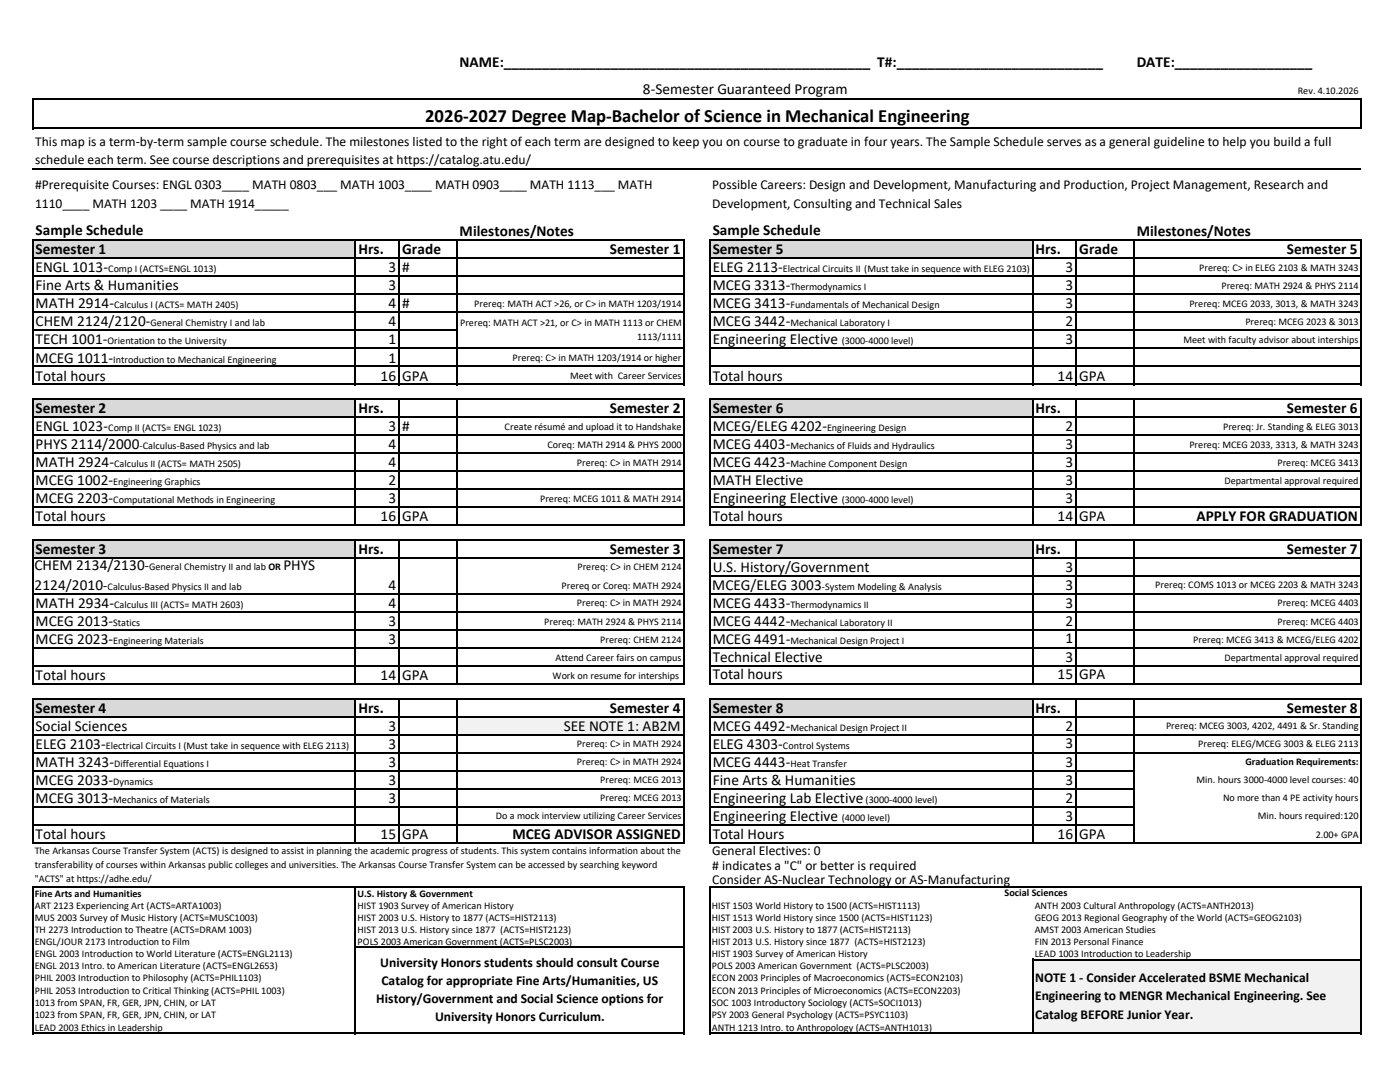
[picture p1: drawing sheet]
<svg xmlns="http://www.w3.org/2000/svg" width="279mm" height="216mm" viewBox="0 0 279 216" stroke-linecap="round" stroke-linejoin="round" font-family="sans-serif">
<defs><g id="words">
<text font-size="3.7" x="84.8" y="24.4">2026-2027 Degree Map-Bachelor of Science in Mechanical Engineering</text>
<g font-size="3">
<text x="91.7" y="13.3">NAME:________________________________________________ T#:___________________________</text>
<text x="226.9" y="13.3">DATE:__________________</text>
<text x="128.3" y="18.7">8-Semester Guaranteed Program</text>
<text x="7.1" y="46.8">Sample Schedule</text>
<text x="91.7" y="47">Milestones/Notes</text>
<text x="142.2" y="46.8">Sample Schedule</text>
<text x="226.9" y="47">Milestones/Notes</text>
<text x="7.1" y="50.7">Semester 1</text>
<text x="71.5" y="50.7">Hrs.</text>
<text x="80.3" y="50.7">Grade</text>
<text x="121.7" y="50.7">Semester 1</text>
<text x="142.2" y="50.7">Semester 5</text>
<text x="206.7" y="50.7">Hrs.</text>
<text x="215.4" y="50.7">Grade</text>
<text x="256.8" y="50.7">Semester 5</text>
<text x="7.1" y="54.3">ENGL 1013-</text>
<text x="7.1" y="57.9">Fine Arts &amp; Humanities</text>
<text x="77.5" y="54.3">3</text>
<text x="77.5" y="57.9">3</text>
<text x="80.3" y="54.3">#</text>
<text x="142.2" y="54.3">ELEG 2113-</text>
<text x="142.2" y="57.9">MCEG 3313-</text>
<text x="212.6" y="54.3">3</text>
<text x="212.6" y="57.9">3</text>
<text x="7.1" y="61.5">MATH 2914-</text>
<text x="7.1" y="65.1">CHEM 2124/2120-</text>
<text x="77.5" y="61.5">4</text>
<text x="77.5" y="65.1">4</text>
<text x="80.3" y="61.5">#</text>
<text x="142.2" y="61.5">MCEG 3413-</text>
<text x="142.2" y="65.1">MCEG 3442-</text>
<text x="212.6" y="61.5">3</text>
<text x="212.6" y="65.1">2</text>
<text x="7.1" y="68.7">TECH 1001-</text>
<text x="77.5" y="68.7">1</text>
<text x="142.2" y="68.7">Engineering Elective</text>
<text x="212.6" y="68.7">3</text>
<text x="7.1" y="72.3">MCEG 1011-</text>
<text x="7.1" y="75.9">Total hours</text>
<text x="75.9" y="75.9">16</text>
<text x="77.5" y="72.3">1</text>
<text x="80.3" y="75.9">GPA</text>
<text x="142.2" y="75.9">Total hours</text>
<text x="211.1" y="75.9">14</text>
<text x="215.4" y="75.9">GPA</text>
<text x="7.1" y="82.5">Semester 2</text>
<text x="71.5" y="82.5">Hrs.</text>
<text x="121.7" y="82.5">Semester 2</text>
<text x="142.2" y="82.5">Semester 6</text>
<text x="206.7" y="82.5">Hrs.</text>
<text x="256.8" y="82.5">Semester 6</text>
<text x="7.1" y="86.1">ENGL 1023-</text>
<text x="7.1" y="89.6">PHYS 2114/2000</text>
<text x="77.5" y="86.1">3</text>
<text x="77.5" y="89.6">4</text>
<text x="80.3" y="86.1">#</text>
<text x="142.2" y="86.1">MCEG/ELEG 4202-</text>
<text x="142.2" y="89.6">MCEG 4403-</text>
<text x="212.6" y="86.1">2</text>
<text x="212.6" y="89.6">3</text>
<text x="7.1" y="93.2">MATH 2924-</text>
<text x="77.5" y="93.2">4</text>
<text x="142.2" y="93.2">MCEG 4423-</text>
<text x="212.6" y="93.2">3</text>
<text x="7.1" y="96.8">MCEG 1002-</text>
<text x="7.1" y="100.4">MCEG 2203-</text>
<text x="77.5" y="96.8">2</text>
<text x="77.5" y="100.4">3</text>
<text x="142.2" y="96.8">MATH Elective</text>
<text x="142.2" y="100.4">Engineering Elective</text>
<text x="212.6" y="96.8">3</text>
<text x="212.6" y="100.4">3</text>
<text x="7.1" y="104">Total hours</text>
<text x="75.9" y="104">16</text>
<text x="80.3" y="104">GPA</text>
<text x="142.2" y="104">Total hours</text>
<text x="211.1" y="104">14</text>
<text x="215.4" y="104">GPA</text>
<text x="238.8" y="104">APPLY FOR GRADUATION</text>
<text x="6.9" y="113.8">CHEM 2134/2130</text>
<text x="7.1" y="110.6">Semester 3</text>
<text x="56.6" y="113.8">PHYS</text>
<text x="71.5" y="110.6">Hrs.</text>
<text x="121.7" y="110.6">Semester 3</text>
<text x="142.2" y="110.6">Semester 7</text>
<text x="206.7" y="110.6">Hrs.</text>
<text x="256.8" y="110.6">Semester 7</text>
<text x="6.9" y="117.8">2124/2010</text>
<text x="77.5" y="117.8">4</text>
<text x="142.2" y="117.8">MCEG/ELEG 3003</text>
<text x="142.2" y="114.2">U.S. History/Government</text>
<text x="212.6" y="114.2">3</text>
<text x="212.6" y="117.8">3</text>
<text x="7.1" y="121.4">MATH 2934-</text>
<text x="7.1" y="125">MCEG 2013-</text>
<text x="77.5" y="121.4">4</text>
<text x="77.5" y="125">3</text>
<text x="142.2" y="121.4">MCEG 4433-</text>
<text x="142.2" y="125">MCEG 4442-</text>
<text x="212.6" y="121.4">3</text>
<text x="212.6" y="125">2</text>
<text x="7.1" y="128.6">MCEG 2023-</text>
<text x="77.5" y="128.6">3</text>
<text x="142.2" y="128.6">MCEG 4491-</text>
<text x="212.6" y="128.3">1</text>
<text x="7.1" y="135.7">Total hours</text>
<text x="75.9" y="135.7">14</text>
<text x="80.3" y="135.7">GPA</text>
<text x="142.2" y="132.2">Technical Elective</text>
<text x="142.2" y="135.5">Total hours</text>
<text x="211.1" y="135.5">15</text>
<text x="212.6" y="132.2">3</text>
<text x="215.4" y="135.5">GPA</text>
<text x="7.1" y="142.3">Semester 4</text>
<text x="71.5" y="142.3">Hrs.</text>
<text x="121.7" y="142.3">Semester 4</text>
<text x="142.2" y="142.3">Semester 8</text>
<text x="206.7" y="142.3">Hrs.</text>
<text x="256.8" y="142.3">Semester 8</text>
<text x="7.1" y="145.9">Social Sciences</text>
<text x="7.1" y="149.5">ELEG 2103-</text>
<text x="77.5" y="145.9">3</text>
<text x="77.5" y="149.5">3</text>
<text x="112.5" y="145.9">SEE NOTE 1: AB2M</text>
<text x="142.2" y="145.9">MCEG 4492-</text>
<text x="142.2" y="149.5">ELEG 4303-</text>
<text x="212.6" y="145.9">2</text>
<text x="212.6" y="149.3">3</text>
<text x="7.1" y="153.1">MATH 3243-</text>
<text x="77.5" y="153.1">3</text>
<text x="142.2" y="153.1">MCEG 4443-</text>
<text x="212.6" y="153.1">3</text>
<text x="7.1" y="156.7">MCEG 2033-</text>
<text x="7.1" y="160.3">MCEG 3013-</text>
<text x="77.5" y="156.7">3</text>
<text x="77.5" y="160.3">3</text>
<text x="142.2" y="156.7">Fine Arts &amp; Humanities</text>
<text x="142.2" y="160.3">Engineering Lab Elective</text>
<text x="212.6" y="156.7">3</text>
<text x="212.6" y="160.3">2</text>
<text x="7.1" y="167.5">Total hours</text>
<text x="75.9" y="167.5">15</text>
<text x="80.3" y="167.5">GPA</text>
<text x="102.3" y="167.5">MCEG ADVISOR ASSIGNED</text>
<text x="142.2" y="163.9">Engineering Elective</text>
<text x="142.2" y="167.5">Total Hours</text>
<text x="211.1" y="167.5">16</text>
<text x="212.6" y="163.9">3</text>
<text x="215.4" y="167.5">GPA</text>
</g>
<g font-size="2.7">
<text x="7" y="29.1">This map is a term-by-term sample course schedule. The milestones listed to the right of each term are designed to keep you on course to graduate in four years. The Sample Schedule serves as a general guideline to help you build a full</text>
<text x="7" y="32.7">schedule each term. See course descriptions and prerequisites at https://catalog.atu.edu/</text>
<text x="7" y="37.8">#Prerequisite Courses: ENGL 0303____ MATH 0803___ MATH 1003____ MATH 0903____ MATH 1113___ MATH</text>
<text x="7" y="41.4">1110____ MATH 1203 ____ MATH 1914_____</text>
<text x="142.2" y="37.8">Possible Careers: Design and Development, Manufacturing and Production, Project Management, Research and</text>
<text x="142.2" y="41.4">Development, Consulting and Technical Sales</text>
<text x="28.9" y="113.8">-</text>
<text x="20.6" y="117.8">-</text>
<text x="142.2" y="170.6">General Electives: 0</text>
<text x="142.2" y="173.5"># indicates a &quot;C&quot; or better is required</text>
<text x="142.2" y="176.4">Consider AS-Nuclear Technology or AS-Manufacturing</text>
<text x="75.9" y="192.9">University Honors students should consult Course</text>
<text x="76.1" y="196.5">Catalog for appropriate Fine Arts/Humanities, US</text>
<text x="206.6" y="196">NOTE 1 - Consider Accelerated BSME Mechanical</text>
<text x="75.1" y="200.2">History/Government and Social Science options for</text>
<text x="86.8" y="203.8">University Honors Curriculum.</text>
<text x="206.6" y="199.6">Engineering to MENGR Mechanical Engineering. See</text>
<text x="206.6" y="203.2">Catalog BEFORE Junior Year.</text>
</g>
<g font-size="2">
<text x="259" y="18.7">Rev. 4.10.2026</text>
<text x="21.6" y="54.3">Comp I (ACTS=ENGL 1013)</text>
<text x="156.2" y="54.3">Electrical Circuits II (Must take in sequence with ELEG 2103)</text>
<text x="157.7" y="57.9">Thermodynamics I</text>
<text x="239.3" y="54">Prereq: C&gt; in ELEG 2103 &amp; MATH 3243</text>
<text x="243.8" y="57.6">Prereq: MATH 2924 &amp; PHYS 2114</text>
<text x="22.8" y="61.5">Calculus I (ACTS= MATH 2405)</text>
<text x="30.1" y="65.1">General Chemistry I and lab</text>
<text x="91.8" y="65.1">Prereq: MATH ACT &gt;21, or C&gt; in MATH 1113 or CHEM</text>
<text x="94.7" y="61.2">Prereq: MATH ACT &gt;26, or C&gt; in MATH 1203/1914</text>
<text x="157.7" y="61.5">Fundamentals of Mechanical Design</text>
<text x="157.7" y="65.1">Mechanical Laboratory I</text>
<text x="237.4" y="61.2">Prereq: MCEG 2033, 3013, &amp; MATH 3243</text>
<text x="248.5" y="64.8">Prereq: MCEG 2023 &amp; 3013</text>
<text x="21.5" y="68.7">Orientation to the University</text>
<text x="102.3" y="72">Prereq: C&gt; in MATH 1203/1914 or higher</text>
<text x="127.2" y="67.8">1113/1111</text>
<text x="168" y="68.7">(3000-4000 level)</text>
<text x="236.2" y="68.4">Meet with faculty advisor about interships</text>
<text x="22.6" y="72.3">Introduction to Mechanical Engineering</text>
<text x="113.8" y="75.6">Meet with Career Services</text>
<text x="21.6" y="86.1">Comp II (ACTS= ENGL 1023)</text>
<text x="27.9" y="89.6">-Calculus-Based Physics and lab</text>
<text x="100.7" y="85.7">Create résumé and upload it to Handshake</text>
<text x="109.3" y="89.3">Coreq: MATH 2914 &amp; PHYS 2000</text>
<text x="157.7" y="89.6">Mechanics of Fluids and Hydraulics</text>
<text x="165.1" y="86.1">Engineering Design</text>
<text x="237.4" y="89.3">Prereq: MCEG 2033, 3313, &amp; MATH 3243</text>
<text x="244.1" y="85.7">Prereq: Jr. Standing &amp; ELEG 3013</text>
<text x="22.8" y="93.2">Calculus II (ACTS= MATH 2505)</text>
<text x="115.1" y="92.9">Prereq: C&gt; in MATH 2914</text>
<text x="157.7" y="93.2">Machine Component Design</text>
<text x="254.9" y="92.9">Prereq: MCEG 3413</text>
<text x="22.6" y="96.8">Engineering Graphics</text>
<text x="22.6" y="100.4">Computational Methods in Engineering</text>
<text x="107.8" y="100.1">Prereq: MCEG 1011 &amp; MATH 2914</text>
<text x="168" y="100.4">(3000-4000 level)</text>
<text x="244.3" y="96.6">Departmental approval required</text>
<text x="29.8" y="113.8">General Chemistry II and lab OR</text>
<text x="115.2" y="113.8">Prereq: C&gt; in CHEM 2124</text>
<text x="21.5" y="117.8">Calculus-Based Physics II and lab</text>
<text x="112.1" y="117.5">Prereq or Coreq: MATH 2924</text>
<text x="164" y="117.8">-System Modeling &amp; Analysis</text>
<text x="230.5" y="117.4">Prereq: COMS 1013 or MCEG 2203 &amp; MATH 3243</text>
<text x="22.6" y="125">Statics</text>
<text x="22.8" y="121.4">Calculus III (ACTS= MATH 2603)</text>
<text x="108.6" y="124.6">Prereq: MATH 2924 &amp; PHYS 2114</text>
<text x="115.1" y="121">Prereq: C&gt; in MATH 2924</text>
<text x="157.7" y="121.4">Thermodynamics II</text>
<text x="157.7" y="125">Mechanical Laboratory II</text>
<text x="254.9" y="121">Prereq: MCEG 4403</text>
<text x="254.9" y="124.6">Prereq: MCEG 4403</text>
<text x="22.6" y="128.6">Engineering Materials</text>
<text x="110.9" y="131.8">Attend Career fairs on campus</text>
<text x="119.8" y="128.2">Prereq: CHEM 2124</text>
<text x="157.7" y="128.6">Mechanical Design Project I</text>
<text x="238.1" y="128.2">Prereq: MCEG 3413 &amp; MCEG/ELEG 4202</text>
<text x="244.3" y="131.9">Departmental approval required</text>
<text x="110.3" y="135.4">Work on resume for interships</text>
<text x="21.1" y="149.5">Electrical Circuits I (Must take in sequence with ELEG 2113)</text>
<text x="115.1" y="149.1">Prereq: C&gt; in MATH 2924</text>
<text x="156.2" y="149.5">Control Systems</text>
<text x="157.7" y="145.9">Mechanical Design Project II</text>
<text x="232.7" y="145.5">Prereq: MCEG 3003, 4202, 4491 &amp; Sr. Standing</text>
<text x="239.1" y="149.1">Prereq: ELEG/MCEG 3003 &amp; ELEG 2113</text>
<text x="22.8" y="153.1">Differential Equations I</text>
<text x="115.1" y="152.7">Prereq: C&gt; in MATH 2924</text>
<text x="157.7" y="153.1">Heat Transfer</text>
<text x="248.5" y="152.7">Graduation Requirements:</text>
<text x="22.6" y="156.7">Dynamics</text>
<text x="22.6" y="160.3">Mechanics of Materials</text>
<text x="119.8" y="156.3">Prereq: MCEG 2013</text>
<text x="119.8" y="159.9">Prereq: MCEG 2013</text>
<text x="172.8" y="160.3">(3000-4000 level)</text>
<text x="238.8" y="156.3">Min. hours 3000-4000 level courses: 40</text>
<text x="244.1" y="159.9">No more than 4 PE activity hours</text>
<text x="99" y="163.5">Do a mock interview utilizing Career Services</text>
<text x="168" y="163.9">(4000 level)</text>
<text x="251" y="163.5">Min. hours required:120</text>
<text x="262.6" y="167.1">2.00+ GPA</text>
<text x="6.9" y="170.3">The Arkansas Course Transfer System (ACTS) is designed to assist in planning the academic progress of students. This system contains information about the</text>
<text x="6.9" y="173.1">transferability of courses within Arkansas public colleges and universities. The Arkansas Course Transfer System can be accessed by searching keyword</text>
<text x="6.9" y="178.9">Fine Arts and Humanities</text>
<text x="6.9" y="175.9">&quot;ACTS&quot; at https://adhe.edu/</text>
<text x="71.4" y="178.9">U.S. History &amp; Government</text>
<text x="200.5" y="178.7">Social Sciences</text>
<text x="6.9" y="181.3">ART 2123 Experiencing Art (ACTS=ARTA1003)</text>
<text x="6.9" y="183.8">MUS 2003 Survey of Music History (ACTS=MUSC1003)</text>
<text x="71.4" y="181.3">HIST 1903 Survey of American History</text>
<text x="71.4" y="183.8">HIST 2003 U.S. History to 1877 (ACTS=HIST2113)</text>
<text x="142.1" y="181.3">HIST 1503 World History to 1500 (ACTS=HIST1113)</text>
<text x="142.1" y="183.8">HIST 1513 World History since 1500 (ACTS=HIST1123)</text>
<text x="206.5" y="181.3">ANTH 2003 Cultural Anthropology (ACTS=ANTH2013)</text>
<text x="206.5" y="183.8">GEOG 2013 Regional Geography of the World (ACTS=GEOG2103)</text>
<text x="6.9" y="186.3">TH 2273 Introduction to Theatre (ACTS=DRAM 1003)</text>
<text x="6.9" y="188.6">ENGL/JOUR 2173 Introduction to Film</text>
<text x="6.9" y="190.9">ENGL 2003 Introduction to World Literature (ACTS=ENGL2113)</text>
<text x="71.4" y="186.3">HIST 2013 U.S. History since 1877 (ACTS=HIST2123)</text>
<text x="71.4" y="188.6">POLS 2003 American Government (ACTS=PLSC2003)</text>
<text x="142.1" y="186.3">HIST 2003 U.S. History to 1877 (ACTS=HIST2113)</text>
<text x="142.1" y="188.6">HIST 2013 U.S. History since 1877 (ACTS=HIST2123)</text>
<text x="142.1" y="190.9">HIST 1903 Survey of American History</text>
<text x="206.5" y="186.3">AMST 2003 American Studies</text>
<text x="206.5" y="188.6">FIN 2013 Personal Finance</text>
<text x="206.5" y="190.9">LEAD 1003 Introduction to Leadership</text>
<text x="6.9" y="193.4">ENGL 2013 Intro. to American Literature (ACTS=ENGL2653)</text>
<text x="6.9" y="195.8">PHIL 2003 Introduction to Philosophy (ACTS=PHIL1103)</text>
<text x="142.1" y="193.4">POLS 2003 American Government (ACTS=PLSC2003)</text>
<text x="142.1" y="195.8">ECON 2003 Principles of Macroeconomics (ACTS=ECON2103)</text>
<text x="6.9" y="198.3">PHIL 2053 Introduction to Critical Thinking (ACTS=PHIL 1003)</text>
<text x="6.9" y="200.7">1013 from SPAN, FR, GER, JPN, CHIN, or LAT</text>
<text x="6.9" y="203.2">1023 from SPAN, FR, GER, JPN, CHIN, or LAT</text>
<text x="142.1" y="198.3">ECON 2013 Principles of Microeconomics (ACTS=ECON2203)</text>
<text x="142.1" y="200.7">SOC 1003 Introductory Sociology (ACTS=SOCI1013)</text>
<text x="142.1" y="203.2">PSY 2003 General Psychology (ACTS=PSYC1103)</text>
<text x="6.9" y="205.7">LEAD 2003 Ethics in Leadership</text>
<text x="142.1" y="205.6">ANTH 1213 Intro. to Anthropology (ACTS=ANTH1013)</text>
</g>
</g></defs>
<g fill="#d9d9d9">
<path d="M6.7 47.9h64.3v3.6h-64.3z"/>
<path d="M6.7 79.6h64.3v3.7h-64.3z"/>
</g>
<g fill="#d9d9d9">
<path d="M141.6 47.9h64.5v3.6h-64.5z" fill-rule="evenodd"/>
<path d="M141.6 79.6h64.5v3.7h-64.5z" fill-rule="evenodd"/>
</g>
<path d="M226.3 83.2h45.3v3.7h-45.3z" fill-rule="evenodd" fill="#fff"/>
<path d="M6.7 107.7h64.3v3.7h-64.3z" fill="#d9d9d9"/>
<path d="M141.6 107.7h64.5v3.7h-64.5z" fill-rule="evenodd" fill="#d9d9d9"/>
<path d="M226.3 125.7h45.3v3.7h-45.3z" fill-rule="evenodd" fill="#fff"/>
<path d="M6.7 139.4h64.3v3.7h-64.3z" fill="#d9d9d9"/>
<path d="M141.6 139.4h64.5v3.7h-64.5z" fill-rule="evenodd" fill="#d9d9d9"/>
<path d="M91.1 143h45.4v3.7h-45.4z" fill-rule="evenodd" fill="#f2f2f2"/>
<g fill="#fff">
<path d="M226.3 143h45.3v3.7h-45.3z" fill-rule="evenodd"/>
<path d="M226.3 146.6h45.3v3.7h-45.3z" fill-rule="evenodd"/>
</g>
<g fill="#f2f2f2">
<path d="M206.1 191.5h65.5v2.5h-65.5z" fill-rule="evenodd"/>
<path d="M206.1 193.9h65.5v2.5h-65.5z" fill-rule="evenodd"/>
<path d="M206.1 196.4h65.5v2.5h-65.5z" fill-rule="evenodd"/>
<path d="M206.1 198.8h65.5v2.5h-65.5z" fill-rule="evenodd"/>
<path d="M206.1 201.3h65.5v2.5h-65.5z" fill-rule="evenodd"/>
<path d="M206.1 203.7h65.5v2.5h-65.5z" fill-rule="evenodd"/>
</g>
<g fill="none" stroke="#000" stroke-width=".34">
<path d="M6.5 19.5v6.3M6.7 19.7h265M271.6 19.9v5.9M6.5 33.7h265.1M6.7 25.6h265M6.5 47.7v29.2M6.7 47.9h129.9M6.7 51.5h129.9M6.7 55.1h129.9M6.7 58.7h129.9M70.9 48.1v28.8M79.7 48.1v28.8"/>
<path d="M91.1 48.1v28.8M136.4 48.1v28.8M141.6 47.7v29.2M141.8 47.9h129.9M141.8 51.5h129.9M141.8 55.1h129.9M141.8 58.7h129.9M206.1 48.1v28.8M214.8 48.1v28.8M226.3 48.1v28.8M271.6 48.1v28.8M6.5 79.4v25.6"/>
<path d="M6.7 62.3h129.9M6.7 65.9h84.6M6.7 69.5h129.9M6.7 73.1h129.9M6.7 76.7h129.9M6.7 79.6h129.9M70.9 79.8v25.2M79.7 79.8v25.2M91.1 79.8v25.2M136.4 79.8v25.2M141.6 79.4v25.6M141.8 62.3h129.9"/>
<path d="M141.8 65.9h129.9M141.8 69.5h129.9M141.8 73.1h129.9M141.8 76.7h129.9M141.8 79.6h129.9M206.1 79.8v25.2M214.8 79.8v25.2M226.3 79.8v25.2M271.6 79.8v25.2M6.7 83.2h129.9M6.7 86.8h129.9M6.7 90.4h129.9"/>
<path d="M6.7 94h129.9M6.7 97.6h129.9M141.8 83.2h129.9M141.8 86.8h129.9M141.8 90.4h129.9M141.8 94h129.9M141.8 97.6h129.9M6.5 107.6v29.1M6.7 101.2h129.9M6.7 104.8h129.9M6.7 107.7h129.9M6.7 111.3h129.9"/>
<path d="M6.7 118.5h129.9M70.9 107.9v28.8M79.7 107.9v28.8M91.1 107.9v28.8M136.4 107.9v28.8M141.6 107.6v29.1M141.8 101.2h129.9M141.8 104.8h129.9M141.8 107.7h129.9M141.8 111.3h129.9M141.8 118.5h129.9M141.8 114.9h129.9"/>
<path d="M206.1 107.9v28.8M214.8 107.9v28.8M226.3 107.9v28.8M271.6 107.9v28.8M6.5 139.3v29.1M6.7 122.1h129.9M6.7 125.7h129.9M6.7 129.3h129.9M6.7 132.9h129.9M6.7 136.5h129.9M6.7 139.4h129.9M70.9 139.6v28.8"/>
<path d="M79.7 139.6v28.8M91.1 139.6v28.8M136.4 139.6v28.8M141.6 139.3v29.1M141.8 122.1h129.9M141.8 125.7h129.9M141.8 129.3h129.9M141.8 132.9h129.9M141.8 136.5h129.9M141.8 139.4h129.9M206.1 139.6v28.8M214.8 139.6v28.8"/>
<path d="M226.3 139.6v28.8M271.6 139.6v28.8M6.7 143h129.9M6.7 146.6h129.9M6.7 150.2h129.9M6.7 153.8h129.9M6.7 157.4h129.9M141.8 143h129.9M141.8 146.6h129.9M141.8 150.2h129.9M141.8 153.8h84.6M141.8 157.4h84.6"/>
<path d="M6.5 176.8v29.6M6.7 161h129.9M6.7 164.6h129.9M6.7 168.2h129.9M6.7 177h129.9M70.9 177.2v29.2M136.4 177.2v29.2M141.6 176.8v29.6M141.8 161h84.6M141.8 164.6h84.6M141.8 168.2h129.9M141.8 177h129.9"/>
<path d="M271.6 177.2v29.2M71.1 189h65.5M206.1 191.3v15.1M206.2 191.5h65.5M6.7 206.2h129.9M141.8 206.2h129.9"/>
</g>
<use href="#words"/>
</svg>
